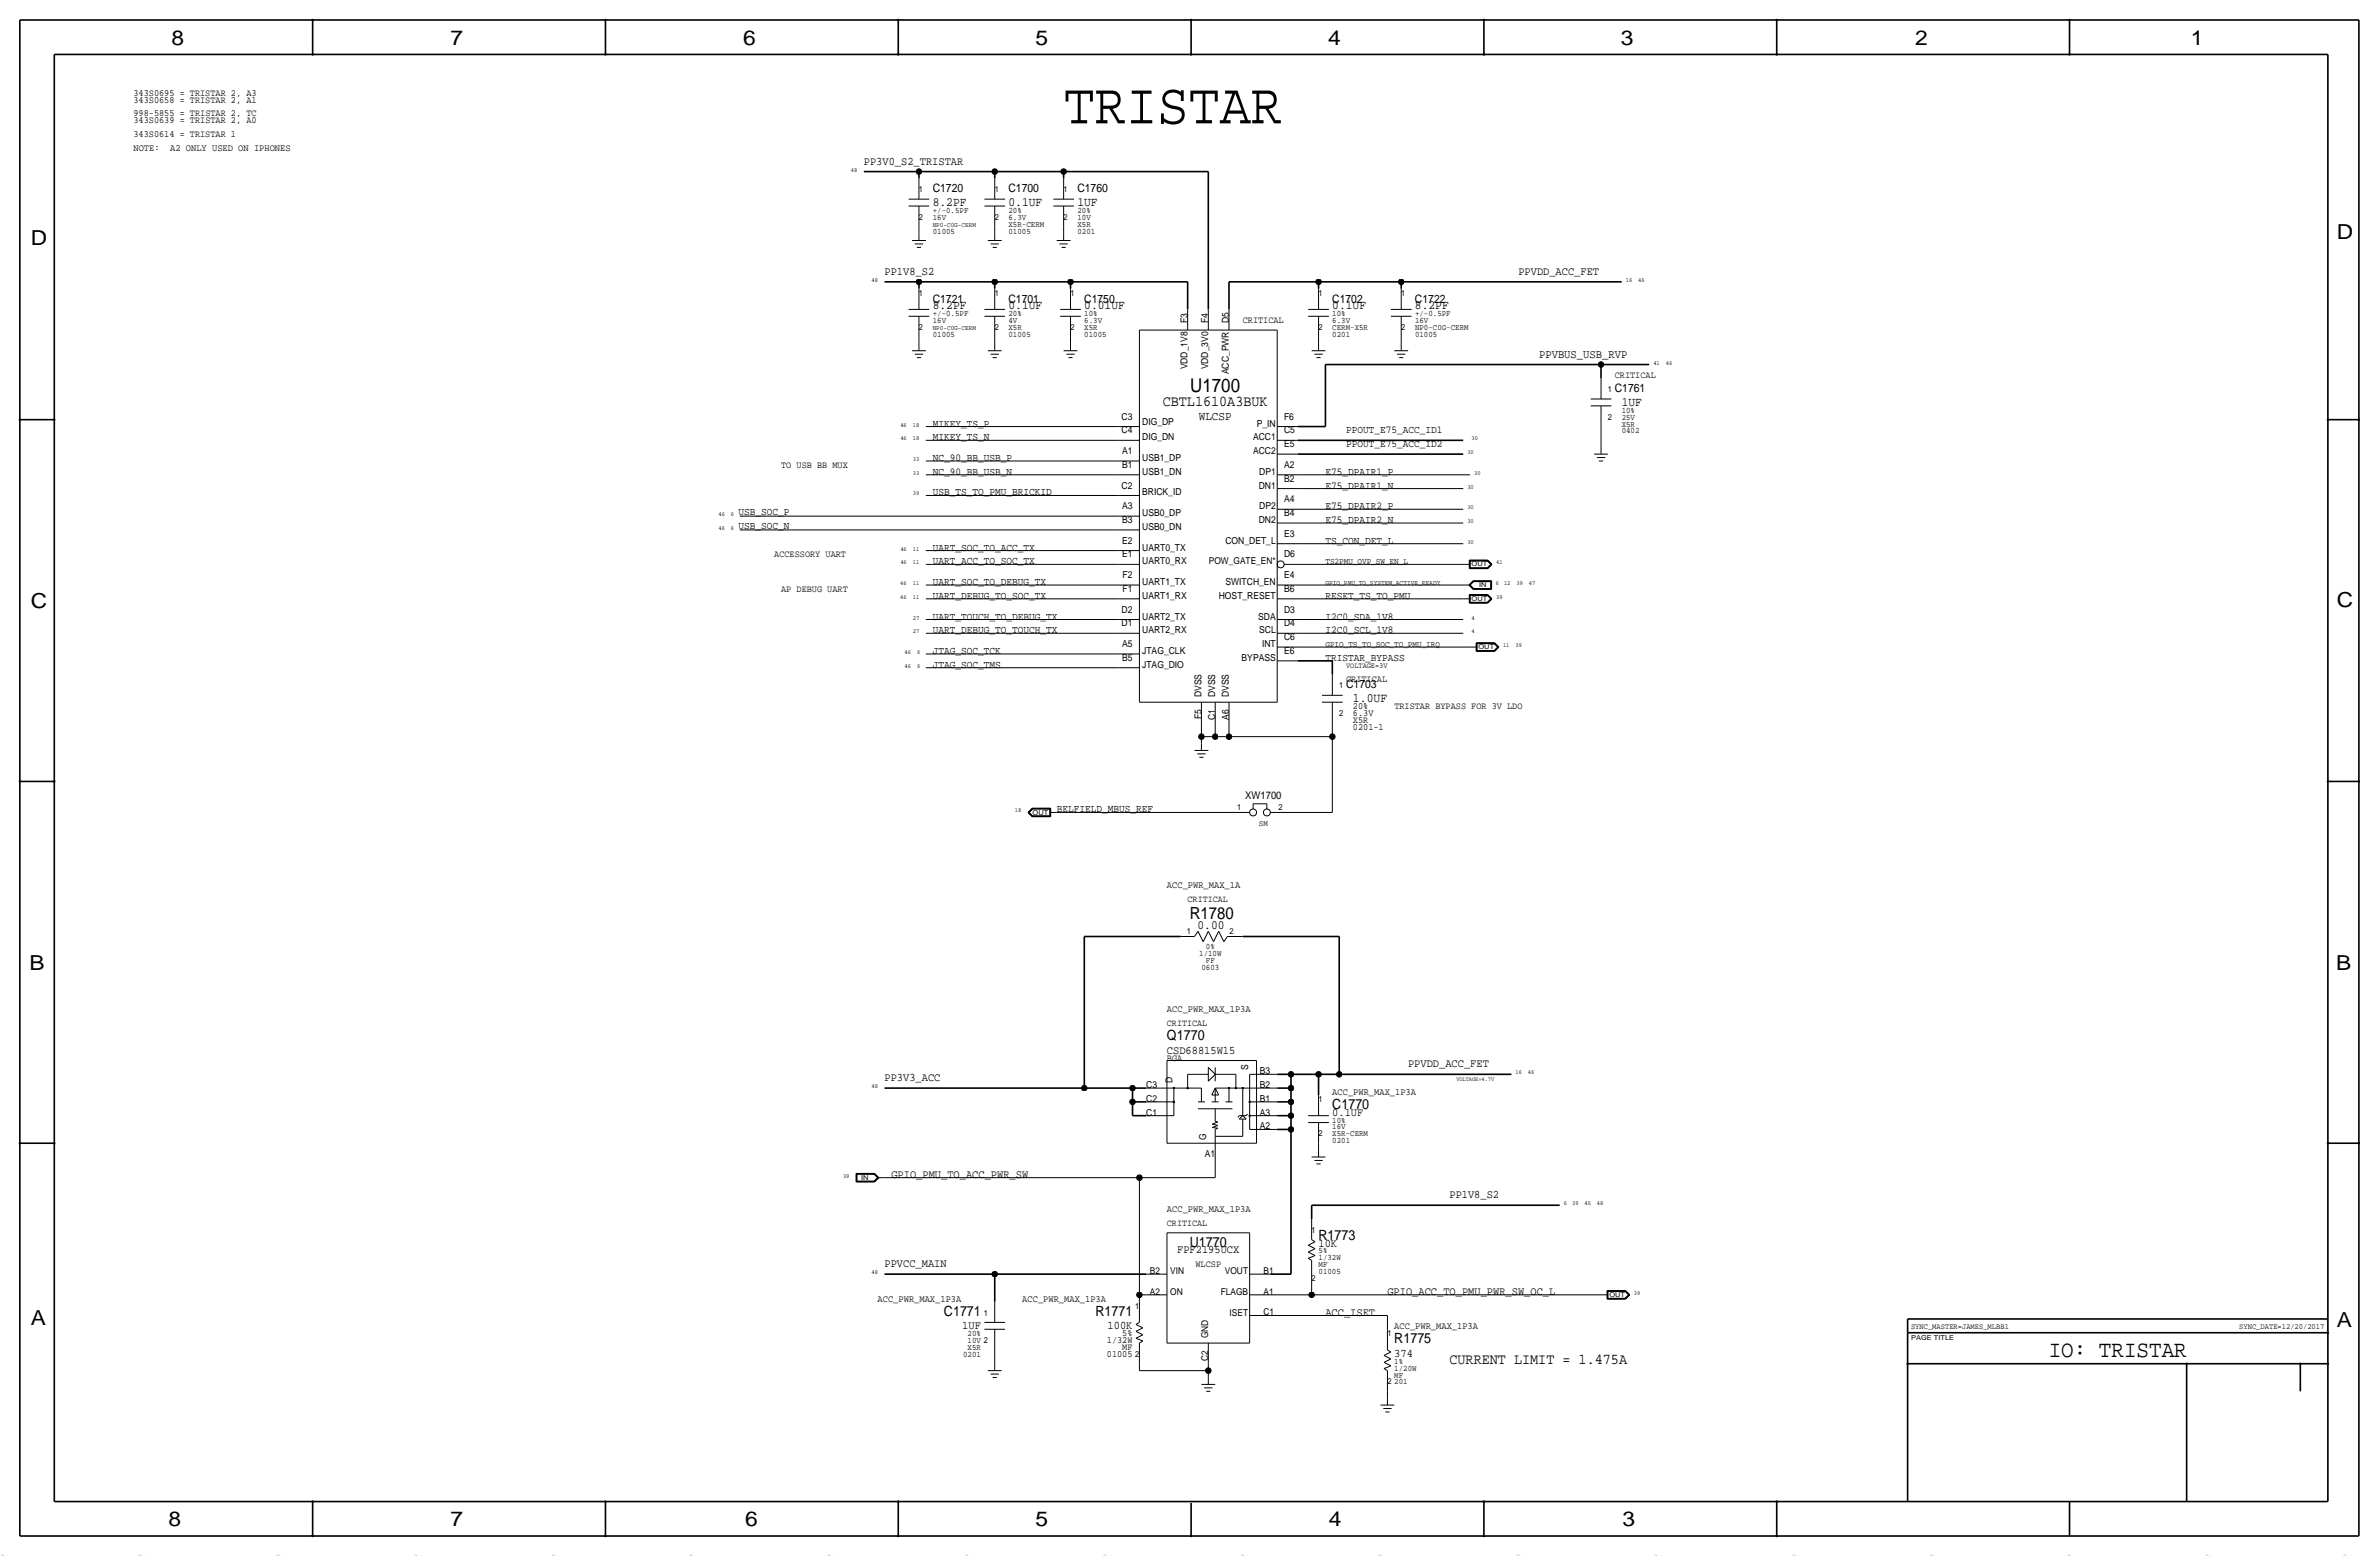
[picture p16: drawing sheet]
<svg xmlns="http://www.w3.org/2000/svg" width="877mm" height="574mm" viewBox="0 0 877 574" stroke-linecap="round" stroke-linejoin="round" font-family="sans-serif">
<defs><g id="words">
<text font-size="21.5" x="392.1" y="45.5">TRISTAR</text>
<text font-size="8.6" x="755.3" y="500.1">IO: TRISTAR</text>
<g font-size="7.6">
<text x="63.2" y="16.5">8</text>
<text x="166.1" y="16.5">7</text>
<text x="274" y="16.5">6</text>
<text x="381.7" y="16.5">5</text>
<text x="489.7" y="16.5">4</text>
<text x="597.6" y="16.5">3</text>
<text x="706.1" y="16.5">2</text>
<text x="807.7" y="16.5">1</text>
<text x="861.5" y="88.1">D</text>
<text x="11.4" y="90.4">D</text>
<text x="11.4" y="224.3">C</text>
<text x="861.5" y="223.8">C</text>
<text x="10.8" y="357.6">B</text>
<text x="861.3" y="357.4">B</text>
<text x="11.3" y="488.4">A</text>
<text x="861.5" y="489.2">A</text>
<text x="62.2" y="562.6">8</text>
<text x="166" y="562.6">7</text>
<text x="274.8" y="562.6">6</text>
<text x="381.7" y="562.6">5</text>
<text x="489.9" y="562.6">4</text>
<text x="598.1" y="562.6">3</text>
</g>
<text font-size="7" x="438.8" y="144.5">U1700</text>
<text font-size="6.2" x="438.6" y="338.8">R1780</text>
<g font-size="5.6">
<text x="428.7" y="149.6">CBTL1610A3BUK</text>
<text x="534.4" y="502.7">CURRENT LIMIT = 1.475A</text>
</g>
<g font-size="5.2">
<text x="430.2" y="383.3">Q1770</text>
<text x="491.2" y="408.7">C1770</text>
<text x="438.6" y="459.5">U1770</text>
<text x="486.1" y="456.9">R1773</text>
<text x="348" y="484.9">C1771</text>
<text x="403.9" y="484.9">R1771</text>
<text x="514" y="495">R1775</text>
</g>
<g font-size="4.7">
<text x="343.9" y="75.9">8.2PF</text>
<text x="371.8" y="75.9">0.1UF</text>
<text x="397.2" y="75.9">1UF</text>
<text x="343.9" y="114">8.2PF</text>
<text x="371.8" y="114">0.1UF</text>
<text x="399.7" y="114">0.01UF</text>
<text x="491.2" y="114">0.1UF</text>
<text x="521.7" y="114">8.2PF</text>
<text x="597.9" y="149.6">1UF</text>
<text x="498.8" y="258.8">1.0UF</text>
<text x="441.5" y="342.4">0.00</text>
</g>
<text font-size="4.5" x="442" y="154.7">WLCSP</text>
<text font-size="4.4" x="567.4" y="131.8">PPVBUS_USB_RVP</text>
<g font-size="4.3">
<text x="318.5" y="60.7">PP3V0_S2_TRISTAR</text>
<text x="343.9" y="70.9">C1720</text>
<text x="371.8" y="70.9">C1700</text>
<text x="397.2" y="70.9">C1760</text>
<text x="326.1" y="101.3">PP1V8_S2</text>
<text x="559.8" y="101.3">PPVDD_ACC_FET</text>
<text x="343.9" y="111.5">C1721</text>
<text x="371.8" y="111.5">C1701</text>
<text x="399.7" y="111.5">C1750</text>
<text x="491.2" y="111.5">C1702</text>
<text x="521.7" y="111.5">C1722</text>
<text x="595.3" y="144.5">C1761</text>
<text x="496.3" y="253.7">C1703</text>
<text x="430.2" y="388.4">CSD68815W15</text>
<text x="519.1" y="393.4">PPVDD_ACC_FET</text>
<text x="326.1" y="398.5">PP3V3_ACC</text>
<text x="491.2" y="411.2">0.1UF</text>
<text x="328.6" y="434.1">GPIO_PMU_TO_ACC_PWR_SW</text>
<text x="534.4" y="441.7">PP1V8_S2</text>
<text x="486.1" y="459.5">10K</text>
<text x="326.1" y="467.1">PPVCC_MAIN</text>
<text x="434" y="462">FPF2195UCX</text>
<text x="511.5" y="477.3">GPIO_ACC_TO_PMU_PWR_SW_OC_L</text>
<text x="488.6" y="484.9">ACC_ISET</text>
<text x="354.8" y="490">1UF</text>
<text x="408.4" y="490">100K</text>
<text x="514" y="500.1">374</text>
</g>
<g font-size="3.9">
<text x="343.9" y="157.2">MIKEY_TS_P</text>
<text x="496.3" y="159.8">PPOUT_E75_ACC_ID1</text>
<text x="343.9" y="162.3">MIKEY_TS_N</text>
<text x="496.3" y="164.8">PPOUT_E75_ACC_ID2</text>
<text x="343.9" y="169.9">NC_90_BB_USB_P</text>
<text x="343.9" y="175">NC_90_BB_USB_N</text>
<text x="488.6" y="175">E75_DPAIR1_P</text>
<text x="343.9" y="182.6">USB_TS_TO_PMU_BRICKID</text>
<text x="488.6" y="180.1">E75_DPAIR1_N</text>
<text x="272.2" y="189.7">USB_SOC_P</text>
<text x="488.6" y="187.7">E75_DPAIR2_P</text>
<text x="272.2" y="194.8">USB_SOC_N</text>
<text x="488.6" y="192.8">E75_DPAIR2_N</text>
<text x="343.9" y="202.9">UART_SOC_TO_ACC_TX</text>
<text x="488.6" y="200.4">TS_CON_DET_L</text>
<text x="343.9" y="208">UART_ACC_TO_SOC_TX</text>
<text x="343.9" y="215.6">UART_SOC_TO_DEBUG_TX</text>
<text x="343.9" y="220.7">UART_DEBUG_TO_SOC_TX</text>
<text x="488.6" y="220.7">RESET_TS_TO_PMU</text>
<text x="343.9" y="233.4">UART_DEBUG_TO_TOUCH_TX</text>
<text x="343.9" y="228.3">UART_TOUCH_TO_DEBUG_TX</text>
<text x="488.6" y="228.3">I2C0_SDA_1V8</text>
<text x="488.6" y="233.4">I2C0_SCL_1V8</text>
<text x="343.9" y="241">JTAG_SOC_TCK</text>
<text x="488.6" y="243.6">TRISTAR_BYPASS</text>
<text x="343.9" y="246.1">JTAG_SOC_TMS</text>
<text x="389.6" y="299.5">BELFIELD_MBUS_REF</text>
<text x="459.1" y="294.4">XW1700</text>
</g>
<g font-size="3.6">
<text x="49.2" y="55.6">NOTE:</text>
<text x="62.7" y="55.6">A2 ONLY USED ON IPHONES</text>
<text x="430.2" y="327.4">ACC_PWR_MAX_1A</text>
<text x="430.2" y="373.1">ACC_PWR_MAX_1P3A</text>
<text x="491.2" y="403.6">ACC_PWR_MAX_1P3A</text>
<text x="430.2" y="446.8">ACC_PWR_MAX_1P3A</text>
<text x="323.5" y="479.8">ACC_PWR_MAX_1P3A</text>
<text x="376.9" y="479.8">ACC_PWR_MAX_1P3A</text>
<text x="514" y="490">ACC_PWR_MAX_1P3A</text>
</g>
<g font-size="3.5">
<text x="49.2" y="35.3">343S0695 = TRISTAR 2, A3</text>
<text x="49.2" y="37.8">343S0658 = TRISTAR 2, A1</text>
<text x="49.2" y="45.5">343S0639 = TRISTAR 2, A0</text>
<text x="49.2" y="42.9">998-5855 = TRISTAR 2, TC</text>
<text x="49.2" y="50.5">343S0614 = TRISTAR 1</text>
<text x="437.8" y="119.1" transform="rotate(-90 437.8 119.1)">F3</text>
<text x="445.5" y="119.1" transform="rotate(-90 445.5 119.1)">F4</text>
<text x="453.1" y="119.1" transform="rotate(-90 453.1 119.1)">D5</text>
<text x="458.2" y="119.1">CRITICAL</text>
<text x="437.8" y="136.2" transform="rotate(-90 437.8 136.2)">VDD_1V8</text>
<text x="445.5" y="136.2" transform="rotate(-90 445.5 136.2)">VDD_3V0</text>
<text x="453.1" y="137.9" transform="rotate(-90 453.1 137.9)">ACC_PWR</text>
<text x="595.3" y="139.4">CRITICAL</text>
<text x="413.5" y="154.7">C3</text>
<text x="473.4" y="154.7">F6</text>
<text x="413.5" y="159.8">C4</text>
<text x="421.1" y="156.7">DIG_DP</text>
<text x="463.3" y="157.2">P_IN</text>
<text x="473.4" y="159.8">C5</text>
<text x="413.7" y="167.4">A1</text>
<text x="421.1" y="162.3">DIG_DN</text>
<text x="462" y="167.4">ACC2</text>
<text x="462" y="162.3">ACC1</text>
<text x="473.4" y="164.8">E5</text>
<text x="288" y="172.5">TO USB BB MUX</text>
<text x="413.7" y="172.5">B1</text>
<text x="421.1" y="169.9">USB1_DP</text>
<text x="473.4" y="172.5">A2</text>
<text x="421.1" y="175">USB1_DN</text>
<text x="464.2" y="175">DP1</text>
<text x="473.4" y="177.5">B2</text>
<text x="413.5" y="180.1">C2</text>
<text x="421.1" y="182.6">BRICK_ID</text>
<text x="464.1" y="180.1">DN1</text>
<text x="473.4" y="185.2">A4</text>
<text x="413.7" y="187.7">A3</text>
<text x="421.1" y="190.2">USB0_DP</text>
<text x="464.2" y="187.7">DP2</text>
<text x="473.4" y="190.2">B4</text>
<text x="413.7" y="192.8">B3</text>
<text x="421.1" y="195.3">USB0_DN</text>
<text x="464.1" y="192.8">DN2</text>
<text x="473.4" y="197.9">E3</text>
<text x="413.7" y="200.4">E2</text>
<text x="421.1" y="202.9">UART0_TX</text>
<text x="451.8" y="200.4">CON_DET_L</text>
<text x="285.4" y="205.5">ACCESSORY UART</text>
<text x="413.7" y="205.5">E1</text>
<text x="421.1" y="208">UART0_RX</text>
<text x="445.7" y="208">POW_GATE_EN*</text>
<text x="473.4" y="205.5">D6</text>
<text x="413.8" y="213.1">F2</text>
<text x="421.1" y="215.6">UART1_TX</text>
<text x="451.8" y="215.6">SWITCH_EN</text>
<text x="473.4" y="213.1">E4</text>
<text x="288" y="218.2">AP DEBUG UART</text>
<text x="413.8" y="218.2">F1</text>
<text x="421.1" y="220.7">UART1_RX</text>
<text x="449.3" y="220.7">HOST_RESET</text>
<text x="473.4" y="218.2">B6</text>
<text x="413.5" y="225.8">D2</text>
<text x="473.4" y="225.8">D3</text>
<text x="413.5" y="230.9">D1</text>
<text x="421.1" y="233.4">UART2_RX</text>
<text x="421.1" y="228.3">UART2_TX</text>
<text x="463.9" y="228.3">SDA</text>
<text x="464.2" y="233.4">SCL</text>
<text x="473.4" y="230.9">D4</text>
<text x="413.7" y="238.5">A5</text>
<text x="465.3" y="238.5">INT</text>
<text x="473.4" y="236">C6</text>
<text x="413.7" y="243.6">B5</text>
<text x="421.1" y="241">JTAG_CLK</text>
<text x="457.7" y="243.6">BYPASS</text>
<text x="473.4" y="241">E6</text>
<text x="421.1" y="246.1">JTAG_DIO</text>
<text x="496.3" y="251.2">CRITICAL</text>
<text x="442.9" y="257" transform="rotate(-90 442.9 257)">DVSS</text>
<text x="448" y="257" transform="rotate(-90 448 257)">DVSS</text>
<text x="453.1" y="257" transform="rotate(-90 453.1 257)">DVSS</text>
<text x="498.8" y="261.4">20%</text>
<text x="498.8" y="263.9">6.3V</text>
<text x="514" y="261.4">TRISTAR BYPASS FOR 3V LDO</text>
<text x="442.9" y="265" transform="rotate(-90 442.9 265)">F5</text>
<text x="448" y="265.4" transform="rotate(-90 448 265.4)">C1</text>
<text x="453.1" y="265.2" transform="rotate(-90 453.1 265.2)">A6</text>
<text x="498.8" y="266.4">X5R</text>
<text x="498.8" y="269">0201-1</text>
<text x="437.8" y="332.5">CRITICAL</text>
<text x="430.2" y="378.2">CRITICAL</text>
<text x="430.2" y="390.9">BGA</text>
<text x="460.2" y="394.3" transform="rotate(-90 460.2 394.3)">S</text>
<text x="464.5" y="396">B3</text>
<text x="422.6" y="401.1">C3</text>
<text x="432.3" y="399.3" transform="rotate(-90 432.3 399.3)">D</text>
<text x="464.5" y="401.1">B2</text>
<text x="422.6" y="406.2">C2</text>
<text x="464.5" y="406.1">B1</text>
<text x="422.6" y="411.2">C1</text>
<text x="464.5" y="411.2">A3</text>
<text x="464.5" y="416.3">A2</text>
<text x="444.7" y="420.3" transform="rotate(-90 444.7 420.3)">G</text>
<text x="444.2" y="426.5">A1</text>
<text x="430.2" y="451.9">CRITICAL</text>
<text x="440.7" y="467.1">WLCSP</text>
<text x="423.9" y="469.6">B2</text>
<text x="431.4" y="469.7">VIN</text>
<text x="451.6" y="469.7">VOUT</text>
<text x="465.8" y="469.6">B1</text>
<text x="423.9" y="477.3">A2</text>
<text x="431.4" y="477.3">ON</text>
<text x="450" y="477.3">FLAGB</text>
<text x="465.8" y="477.3">A1</text>
<text x="453.3" y="484.9">ISET</text>
<text x="465.8" y="484.9">C1</text>
<text x="408.1" y="495">1/32W</text>
<text x="413.7" y="492.5">5%</text>
<text x="413.7" y="497.6">MF</text>
<text x="445.5" y="493.3" transform="rotate(-90 445.5 493.3)">GND</text>
<text x="408.1" y="500.1">01005</text>
<text x="445.5" y="501.5" transform="rotate(-90 445.5 501.5)">C2</text>
</g>
<g font-size="3.2">
<text x="488.6" y="208">TS2PMU_OVP_SW_EN_L</text>
<text x="488.6" y="238.5">GPIO_TS_TO_SOC_TO_PMU_IRQ</text>
</g>
<g font-size="3.1">
<text x="338.8" y="70.9">1</text>
<text x="366.7" y="70.9">1</text>
<text x="392.1" y="70.9">1</text>
<text x="338.8" y="81">2</text>
<text x="343.9" y="81">16V</text>
<text x="343.9" y="78.5">+/-0.5PF</text>
<text x="366.7" y="81">2</text>
<text x="371.8" y="78.5">20%</text>
<text x="371.8" y="81">6.3V</text>
<text x="371.8" y="83.6">X5R-CERM</text>
<text x="392.1" y="81">2</text>
<text x="397.2" y="81">10V</text>
<text x="397.2" y="83.6">X5R</text>
<text x="397.2" y="78.5">20%</text>
<text x="343.9" y="86.1">01005</text>
<text x="371.8" y="86.1">01005</text>
<text x="397.2" y="86.1">0201</text>
<text x="338.8" y="109">1</text>
<text x="366.7" y="109">1</text>
<text x="394.7" y="109">1</text>
<text x="486.1" y="109">1</text>
<text x="516.6" y="109">1</text>
<text x="343.9" y="119.1">16V</text>
<text x="343.9" y="116.6">+/-0.5PF</text>
<text x="371.8" y="116.6">20%</text>
<text x="371.8" y="119.1">4V</text>
<text x="399.7" y="116.6">10%</text>
<text x="399.7" y="119.1">6.3V</text>
<text x="491.2" y="116.6">10%</text>
<text x="491.2" y="119.1">6.3V</text>
<text x="521.7" y="116.6">+/-0.5PF</text>
<text x="521.7" y="119.1">16V</text>
<text x="338.8" y="121.7">2</text>
<text x="343.9" y="124.2">01005</text>
<text x="366.7" y="121.7">2</text>
<text x="371.8" y="121.7">X5R</text>
<text x="371.8" y="124.2">01005</text>
<text x="394.7" y="121.7">2</text>
<text x="399.7" y="121.7">X5R</text>
<text x="399.7" y="124.2">01005</text>
<text x="486.1" y="121.7">2</text>
<text x="491.2" y="124.2">0201</text>
<text x="491.2" y="121.7">CERM-X5R</text>
<text x="516.6" y="121.7">2</text>
<text x="521.7" y="121.7">NP0-C0G-CERM</text>
<text x="521.7" y="124.2">01005</text>
<text x="592.8" y="144.5">1</text>
<text x="592.8" y="154.7">2</text>
<text x="597.9" y="154.7">25V</text>
<text x="597.9" y="152.1">10%</text>
<text x="597.9" y="157.2">X5R</text>
<text x="597.9" y="159.8">0402</text>
<text x="493.7" y="253.7">1</text>
<text x="493.7" y="263.9">2</text>
<text x="456.1" y="298.7">1</text>
<text x="471.4" y="298.7">2</text>
<text x="464.1" y="304.5">SM</text>
<text x="437.6" y="344.4">1</text>
<text x="453.3" y="344.4">2</text>
<text x="442.1" y="352.3">1/10W</text>
<text x="444.6" y="349.8">0%</text>
<text x="442.9" y="357.4">0603</text>
<text x="444.6" y="354.8">FF</text>
<text x="486.1" y="406.1">1</text>
<text x="491.2" y="413.8">10%</text>
<text x="486.1" y="418.8">2</text>
<text x="491.2" y="418.8">X5R-CERM</text>
<text x="491.2" y="416.3">16V</text>
<text x="491.2" y="421.4">0201</text>
<text x="483.6" y="454.4">1</text>
<text x="486.1" y="467.1">MF</text>
<text x="486.1" y="464.6">1/32W</text>
<text x="486.1" y="462">5%</text>
<text x="483.6" y="472.2">2</text>
<text x="486.1" y="469.6">01005</text>
<text x="362.7" y="484.9">1</text>
<text x="418.5" y="482.3">1</text>
<text x="356.7" y="492.5">20%</text>
<text x="356.7" y="497.6">X5R</text>
<text x="356.7" y="495">10V 2</text>
<text x="511.5" y="492.5">1</text>
<text x="355" y="500.1">0201</text>
<text x="418.5" y="500.1">2</text>
<text x="514" y="502.7">1%</text>
<text x="514" y="507.7">MF</text>
<text x="514" y="505.2">1/20W</text>
<text x="511.5" y="510.3">2</text>
<text x="514" y="510.3">201</text>
</g>
<g font-size="2.9">
<text x="496.3" y="246.1">VOLTAGE=3V</text>
<text x="704.5" y="490">SYNC_MASTER=JAMES_MLBB1</text>
<text x="825.6" y="490">SYNC_DATE=12/20/2017</text>
</g>
<g font-size="2.8" fill="#b6b6b4">
<text x="0" y="573.5" transform="rotate(45 0 573.5)">=</text>
<text x="101.6" y="573.5" transform="rotate(45 101.6 573.5)">=</text>
<text x="152.4" y="573.5" transform="rotate(45 152.4 573.5)">=</text>
<text x="203.2" y="573.5" transform="rotate(45 203.2 573.5)">=</text>
<text x="355.6" y="573.5" transform="rotate(45 355.6 573.5)">=</text>
<text x="406.4" y="573.5" transform="rotate(45 406.4 573.5)">=</text>
<text x="457.2" y="573.5" transform="rotate(45 457.2 573.5)">=</text>
<text x="609.6" y="573.5" transform="rotate(45 609.6 573.5)">=</text>
<text x="660.4" y="573.5" transform="rotate(45 660.4 573.5)">=</text>
<text x="711.2" y="573.5" transform="rotate(45 711.2 573.5)">=</text>
<text x="863.6" y="573.5" transform="rotate(45 863.6 573.5)">=</text>
</g>
<text font-size="2.6" x="488.6" y="215.6">GPIO_PMU_TO_SYSTEM_ACTIVE_READY</text>
<g font-size="2.5">
<text x="343.9" y="83.6">NP0-C0G-CERM</text>
<text x="343.9" y="121.7">NP0-C0G-CERM</text>
<text x="542.5" y="208.8">OUT</text>
<text x="542.5" y="221.5">OUT</text>
<text x="545.3" y="216.4">IN</text>
<text x="545.1" y="239.3">OUT</text>
<text x="380.7" y="300.2">OUT</text>
<text x="317.4" y="434.8">IN</text>
<text x="593.3" y="478">OUT</text>
<text x="704.5" y="493.8">PAGE TITLE</text>
</g>
<g font-size="2.3">
<text x="313.6" y="63.2">48</text>
<text x="321.3" y="103.9">48</text>
<text x="599.4" y="103.9">16</text>
<text x="604" y="103.9">46</text>
<text x="609.5" y="134.4">41</text>
<text x="614.1" y="134.4">46</text>
<text x="331.9" y="157.2">46</text>
<text x="336.5" y="157.2">18</text>
<text x="331.9" y="162.3">46</text>
<text x="336.5" y="162.3">18</text>
<text x="541" y="167.4">30</text>
<text x="542.5" y="162.3">30</text>
<text x="336.5" y="169.9">33</text>
<text x="336.5" y="175">33</text>
<text x="543.5" y="175">30</text>
<text x="336.5" y="182.6">39</text>
<text x="541" y="180.1">30</text>
<text x="264.9" y="190.2">46</text>
<text x="269.5" y="190.2">6</text>
<text x="541" y="187.7">30</text>
<text x="264.9" y="195.3">46</text>
<text x="269.5" y="195.3">6</text>
<text x="541" y="192.8">30</text>
<text x="331.9" y="202.9">46</text>
<text x="336.5" y="202.9">11</text>
<text x="541" y="200.4">30</text>
<text x="331.9" y="208">46</text>
<text x="336.5" y="208">11</text>
<text x="551.6" y="208">41</text>
<text x="331.9" y="215.6">46</text>
<text x="336.5" y="215.6">11</text>
<text x="551.4" y="215.6">6</text>
<text x="554.5" y="215.6">12</text>
<text x="559.1" y="215.6">39</text>
<text x="563.6" y="215.6">47</text>
<text x="331.9" y="220.7">46</text>
<text x="336.5" y="220.7">11</text>
<text x="551.6" y="220.7">39</text>
<text x="336.5" y="233.4">27</text>
<text x="336.5" y="228.3">27</text>
<text x="542.5" y="228.3">4</text>
<text x="542.5" y="233.4">4</text>
<text x="554.1" y="238.5">11</text>
<text x="558.7" y="238.5">39</text>
<text x="333.5" y="241">46</text>
<text x="338.1" y="241">6</text>
<text x="333.5" y="246.1">46</text>
<text x="338.1" y="246.1">6</text>
<text x="374.1" y="299.5">18</text>
<text x="558.7" y="396">16</text>
<text x="563.3" y="396">46</text>
<text x="321.3" y="401.1">48</text>
<text x="310.8" y="434.1">39</text>
<text x="576.5" y="444.2">6</text>
<text x="579.6" y="444.2">39</text>
<text x="584.1" y="444.2">45</text>
<text x="588.7" y="444.2">48</text>
<text x="321.3" y="469.6">48</text>
<text x="602.4" y="477.3">39</text>
</g>
<text font-size="2.2" x="536.9" y="398.5">VOLTAGE=4.7V</text>
</g></defs>
<g fill="none" stroke="#000" stroke-width=".6" stroke-linecap="butt">
<path d="M7.3 7.4v558.8zM7.3 7.4h862.3zM115.3 7.4v12.7zM223.2 7.4v12.7zM331.2 7.4v12.7zM439.1 7.4v12.7zM547.1 7.4v12.7zM655 7.4v12.7zM763 7.4v12.7zM869.6 7.4v558.8zM20 20.1v533.4zM20 20.1h838.2z"/>
<path d="M858.2 20.1v533.4zM318.5 63.2h20.3zM338.8 63.2h27.9zM338.8 63.2v2.6zM366.7 63.2h25.4zM366.7 63.2v2.6zM392.1 63.2h53.4zM392.1 63.2v2.6zM445.5 63.2v50.8zM326.1 103.9h12.7zM338.8 103.9v2.5zM338.8 103.9h27.9z"/>
<path d="M366.7 103.9h28zM366.7 103.9v2.5zM394.7 103.9v2.5zM394.7 103.9h43.1zM437.8 103.9v10.1zM453.1 103.9v10.1zM453.1 103.9h33zM486.1 103.9v2.5zM486.1 103.9h30.5zM516.6 103.9v2.5zM516.6 103.9h81.3zM488.6 134.4h101.6z"/>
<path d="M488.6 134.4v22.8zM590.2 134.4v5zM590.2 134.4h17.8zM7.3 154.7h12.7zM478.5 157.2h10.1zM858.2 154.7h11.4zM478.5 167.4h60.9zM478.5 162.3h60.9zM478.5 243.6h12.7zM491.2 243.6v5.1zM7.3 288h12.7zM858.2 288h11.4z"/>
<path d="M399.7 345.2v55.9zM399.7 345.2h35.6zM458.2 345.2h35.5zM493.7 345.2v50.8zM470.9 396h5zM475.9 396v5.1zM475.9 396h10.2zM486.1 396v7.6zM486.1 396h7.6zM493.7 396h63.5zM326.1 401.1h73.6zM399.7 401.1h17.8z"/>
<path d="M417.5 406.1h5.1zM417.5 411.2h5.1zM417.5 401.1v5zM417.5 401.1h5.1zM417.5 406.1v5.1zM470.9 416.3h5zM470.9 411.2h5zM470.9 406.1h5zM470.9 401.1h5zM475.9 416.3v53.3zM475.9 411.2v5.1zM475.9 406.1v5.1z"/>
<path d="M475.9 401.1v5zM7.3 421.4h12.7zM858.2 421.4h11.4zM483.6 444.2h91.4zM483.6 444.2v5.1zM326.1 469.6h40.6zM366.7 469.6h55.9zM366.7 469.6v10.2zM468.3 469.6h7.6zM703.3 491.2h154.9zM703.3 486.2h154.9zM703.3 486.2v5z"/>
<path d="M703.3 491.2v62.3zM703.3 502.7h154.9zM806.1 502.7v50.8zM848.1 502.7v10.1zM20 553.5h838.2zM115.3 553.5v12.7zM223.2 553.5v12.7zM331.2 553.5v12.7zM439.1 554v12.2zM547.1 553.5v12.7zM655 553.5v12.7zM763 553.5v12.7z"/>
<path d="M7.3 566.2h862.3z"/>
</g>
<g fill="none" stroke="#000" stroke-width=".37">
<path d="M335 75.9h7.6zM335 73.4h7.6zM338.8 65.8v7.6zM338.8 75.9v7.7zM362.9 75.9h7.6zM362.9 73.4h7.6zM366.7 65.8v7.6zM366.7 75.9v7.7zM388.3 75.9h7.6zM388.3 73.4h7.6zM392.1 65.8v7.6zM392.1 75.9v7.7z"/>
<path d="M336.2 88.6h5.1zM337.3 89.9h3zM338 91.2h1.5zM338.8 83.6v2.5zM338.8 86.1v2.5zM364.2 88.6h5.1zM365.2 89.9h3.1zM366 91.2h1.5zM366.7 83.6v2.5zM366.7 86.1v2.5zM389.6 88.6h5.1zM390.6 89.9h3.1z"/>
<path d="M391.4 91.2h1.5zM392.1 83.6v2.5zM392.1 86.1v2.5zM335 116.6h7.6zM335 114h7.6zM338.8 106.4v7.6zM338.8 116.6v7.6zM362.9 116.6h7.6zM362.9 114h7.6zM366.7 106.4v7.6zM366.7 116.6v7.6zM390.9 114h7.6z"/>
<path d="M390.9 116.6h7.6zM394.7 106.4v7.6zM394.7 116.6v7.6zM437.8 114v7.7zM445.5 114v7.7zM453.1 114v7.7zM482.3 116.6h7.6zM482.3 114h7.6zM486.1 106.4v7.6zM486.1 116.6v7.6zM512.8 116.6h7.6zM512.8 114h7.6z"/>
<path d="M516.6 106.4v7.6zM516.6 116.6v7.6zM336.2 129.3h5.1zM337.3 130.6h3zM338 131.8h1.5zM338.8 124.2v2.5zM338.8 126.7v2.6zM364.2 129.3h5.1zM365.2 130.6h3.1zM366 131.8h1.5zM366.7 124.2v2.5zM366.7 126.7v2.6z"/>
<path d="M392.1 129.3h5.1zM393.1 130.6h3.1zM393.9 131.8h1.5zM394.7 124.2v2.5zM394.7 126.7v2.6zM420.1 121.7h50.8zM420.1 121.7v137.1zM470.9 121.7v137.1zM483.6 129.3h5zM484.6 130.6h3zM485.3 131.8h1.6zM486.1 124.2v2.5z"/>
<path d="M486.1 126.7v2.6zM514 129.3h5.1zM515.1 130.6h3zM515.8 131.8h1.5zM516.6 124.2v2.5zM516.6 126.7v2.6zM590.2 139.4v7.7zM341.3 157.2h71.1zM412.4 157.2h7.7zM470.9 157.2h7.6zM586.4 149.6h7.7zM586.4 147.1h7.7z"/>
<path d="M590.2 157.2v7.6zM590.2 149.6v7.6zM341.3 175h71.1zM341.3 169.9h71.1zM341.3 162.3h71.1zM412.4 169.9h7.6zM412.4 162.3h7.7zM412.4 175h7.7zM470.9 162.3h7.6zM470.9 167.4h7.6zM470.9 175h7.6zM478.5 175h63.5z"/>
<path d="M587.7 167.4h5.1zM588.7 168.7h3.1zM589.5 169.9h1.5zM590.2 164.8v2.6zM272.7 195.3h139.7zM272.7 190.2h139.7zM341.3 182.6h71.1zM412.4 190.2h7.7zM412.4 182.6h7.7zM412.4 195.3h7.7zM470.9 180.1h7.6zM470.9 187.7h7.6z"/>
<path d="M470.9 192.8h7.6zM478.5 187.7h60.9zM478.5 180.1h60.9zM478.5 192.8h60.9zM341.3 215.6h71.1zM341.3 208h71.1zM341.3 202.9h71.1zM412.4 202.9h7.7zM412.4 215.6h7.7zM412.4 208h7.7zM470.9 215.6h7.6zM470.9 200.4h7.6z"/>
<path d="M473.4 208h5.1zM478.5 208h60.9zM478.5 215.6h60.9zM478.5 200.4h60.9zM539.4 215.6h2.6zM539.4 208h2.6zM541.5 215.6l1.6 1.6zM541.7 219.2v3.1zM541.7 215.6l1.5-1.4zM541.7 206.5v3.1zM541.7 209.6h6.8zM541.7 219.2h6.8z"/>
<path d="M541.7 206.5h6.8zM541.7 215.6l1.5 1.5zM541.8 219.3h6.6zM541.8 206.6h6.6zM541.8 219.3v2.9zM541.8 206.6v2.9zM541.8 209.5h6.6zM541.8 215.6l1.4 1.4zM541.9 219.4h6.5zM541.9 206.7h6.5zM541.9 219.4v2.7zM541.9 206.7v2.7z"/>
<path d="M541.9 209.4h6.5zM542 215.6l1.3 1.3zM542 219.5h6.3zM542 206.8h6.3zM542 219.5v2.5zM542 215.6l1.3-1.2zM542 206.8v2.5zM542 209.3h6.3zM543.1 214.1h6.8zM543.1 214.1l-1.6 1.5zM543.1 217.2h6.8zM543.2 217.1h6.6z"/>
<path d="M543.2 214.2h6.6zM543.2 217h6.5zM543.2 214.3l-1.4 1.3zM543.2 214.3h6.5zM543.3 214.4h6.3zM543.3 216.9h6.3zM548.3 219.5l1.3 1.2zM548.3 206.8l1.3 1.2zM548.3 209.3l1.3-1.3zM548.4 219.4l1.4 1.3zM548.4 206.7l1.4 1.3zM548.4 209.5l1.5-1.5z"/>
<path d="M548.4 219.3l1.5 1.4zM548.4 206.6l1.5 1.4zM548.5 219.2l1.6 1.5zM548.5 206.5l1.6 1.5zM548.5 209.6l1.6-1.6zM549.6 214.4v2.5zM549.7 214.3v2.7zM549.8 208l-1.4 1.4zM549.8 214.2v2.9zM549.9 214.1v3.1zM341.3 228.3h71.1zM341.3 233.4h71.1z"/>
<path d="M341.3 220.7h71.1zM412.4 228.3h7.7zM412.4 220.7h7.7zM412.4 233.4h7.7zM470.9 233.4h7.6zM470.9 238.5h7.6zM470.9 228.3h7.6zM470.9 220.7h7.6zM478.5 238.5h63.5zM478.5 233.4h60.9zM478.5 228.3h60.9zM478.5 220.7h60.9z"/>
<path d="M539.4 220.7h2.6zM541.7 222.3h6.8zM541.8 222.2h6.6zM541.9 222.1h6.5zM542 238.5h2.5zM542 222h6.3zM544.2 236.9v3.2zM544.2 236.9h6.8zM544.3 237h6.7zM544.3 237v3zM544.3 240h6.7zM544.4 237.1h6.5z"/>
<path d="M544.4 237.1v2.8zM544.4 239.9h6.5zM544.5 237.2h6.4zM544.5 237.2v2.6zM544.5 239.8h6.4zM548.3 222l1.3-1.3zM548.4 222.1l1.4-1.4zM548.4 222.2l1.5-1.5zM550.1 220.7l-1.6 1.6zM550.9 237.2l1.2 1.3zM550.9 239.8l1.2-1.3zM550.9 239.9l1.4-1.4z"/>
<path d="M550.9 237.1l1.4 1.4zM551 240l1.4-1.5zM551 237l1.4 1.5zM551 236.9l1.6 1.6zM341.3 246.1h71.1zM341.3 241h71.1zM412.4 241h7.7zM412.4 246.1h7.7zM420.1 258.8h50.8zM442.9 258.8v7.6zM448 258.8v7.6zM453.1 258.8v7.6z"/>
<path d="M470.9 243.6h7.6zM487.4 258.8h7.6zM487.4 256.3h7.6zM491.2 248.7v7.6zM491.2 258.8v7.6zM544.2 240.1h6.8zM551 240.1l1.6-1.6zM440.4 276.6h5.1zM441.4 277.9h3.1zM442.2 279.1h1.5zM442.9 266.4v5.1zM442.9 271.5h5.1z"/>
<path d="M442.9 271.5v2.6zM442.9 274.1v2.5zM448 271.5h5.1zM448 266.4v5.1zM453.1 271.5h38.1zM453.1 266.4v5.1zM491.2 266.4v5.1zM491.2 271.5v28zM379 299.5l1.5 1.5zM379 299.5l1.5-1.6zM379.1 299.5l1.5-1.5zM379.1 299.5l1.5 1.4z"/>
<path d="M379.3 299.5l1.3-1.4zM379.3 299.5l1.3 1.3zM379.4 299.5l1.3 1.2zM379.4 299.5l1.3-1.3zM380.5 297.9h6.8zM380.6 298h6.6zM380.6 298.1h6.5zM380.7 298.2h6.3zM387 299.5h2.6zM387 298.2v2.5zM387.1 298.1v2.7zM387.2 298v2.9z"/>
<path d="M387.3 297.9v3.1zM389.6 299.5h63.5zM453.1 299.5h7.6zM462 296.3h5.1zM462 296.3v1.9zM467.1 296.3v1.9zM468.3 299.5h7.6zM475.9 299.5h15.3zM380.5 301h6.8zM380.6 300.9h6.6zM380.6 300.8h6.5zM380.7 300.7h6.3z"/>
<path d="M435.3 345.2h5.1zM441.7 343.3l1.9 3.8zM441.7 343.3l-1.3 1.9zM445.5 343.3l-1.9 3.8zM445.5 343.3l1.9 3.8zM449.3 343.3l-1.9 3.8zM449.3 343.3l1.9 3.8zM452.5 345.2h5.7zM452.5 345.2l-1.3 1.9zM430.2 390.9h33zM430.2 390.9v30.5zM437.8 396h7.7z"/>
<path d="M437.8 396v5.1zM445.5 393.4l2.5 2.6zM445.5 393.4v5.1zM448 393.4v5.1zM448 396l-2.5 2.5zM448 396h7.6zM455.6 396v5.1zM460.7 396v20.3zM460.7 396h10.2zM463.2 390.9v30.5zM422.6 406.1h10.2zM422.6 401.1h20.3z"/>
<path d="M422.6 411.2h10.2zM432.8 401.1v10.1zM441.7 406.1h2.5zM441.7 408.7h12.7zM442.9 401.1v5zM446.7 406.1h2.6zM446.7 403.6h2.6zM446.9 414.3l2.1-.7zM446.9 415.6l2.1-.8zM446.9 414.3l2.1 .5zM446.9 415.6l2.1 .2zM448 413.3l1 .3z"/>
<path d="M448 401.1v5zM448 408.7v4.6zM448 416.3l1-.5zM448 418.9v10.1zM448 416.3v2.5zM448 418.9h.1M448 401.1l-1.3 2.5zM448 401.1h22.9zM448 418.8h10.2zM448 401.1l1.3 2.5zM451.8 406.1h2.6zM453.1 401.1v5z"/>
<path d="M456.9 411.2h2.5zM456.9 412.5h2.5zM456.9 411.2l-.6 .6zM456.9 412.5l1.3-1.3zM458.2 411.2l1.2 1.3zM458.2 412.5v6.3zM458.2 401.1v10.1zM459.9 410.6l-.5 .6zM460.7 411.2h10.2zM460.7 406.1h10.2zM460.7 416.3h10.2zM482.3 413.8h7.6z"/>
<path d="M482.3 411.2h7.6zM486.1 403.6v7.6zM486.1 413.8v7.6zM315.6 432.5v3.2zM315.6 435.7h6.8zM315.6 432.5h6.8zM315.7 432.6h6.7zM315.7 432.6v3zM315.7 435.6h6.7zM315.8 432.7v2.8zM315.8 435.5h6.5zM315.8 432.7h6.5z"/>
<path d="M315.9 432.8h6.4zM315.9 432.8v2.6zM315.9 435.4h6.4zM322.3 432.8l1.2 1.3zM322.3 435.4l1.2-1.3zM322.3 435.5l1.4-1.4zM322.3 432.7l1.4 1.4zM322.4 435.6l1.4-1.5zM322.4 432.6l1.4 1.5zM322.4 432.5l1.6 1.6zM322.4 435.7l1.6-1.6zM323.5 434.1h2.6z"/>
<path d="M326.1 434.1h94zM420.1 434.1h27.9zM420.1 434.1v43.2zM430.2 421.4h33zM448 429v5.1zM483.6 426.5h5zM484.6 427.7h3zM485.3 429h1.6zM486.1 421.4v2.5zM486.1 423.9v2.6zM430.2 454.4h30.5zM430.2 454.4v40.6z"/>
<path d="M460.7 454.4v40.6zM482.3 459l2.5-1.3zM482.3 459l2.5 1.2zM483.6 449.3v7.6zM483.6 456.9l1.2 .8zM366.7 479.8v7.6zM420.1 477.3h2.5zM420.1 477.3v2.5zM420.1 479.8v7.6zM422.6 469.6h7.6zM422.6 477.3h7.6zM460.7 477.3h7.6z"/>
<path d="M460.7 469.6h7.6zM468.3 477.3h15.3zM482.3 463.8l2.5-1zM482.3 461.5l2.5-1.3zM482.3 463.8l1.3 .8zM482.3 461.5l2.5 1.3zM483.6 472.2v5.1zM483.6 477.3h106.6zM483.6 464.6v7.6zM590.2 477.3h2.6zM592.5 475.7v3.1zM592.5 478.8h6.8z"/>
<path d="M592.5 475.7h6.8zM592.6 475.8h6.6zM592.6 475.8v2.9zM592.6 478.7h6.6zM592.7 475.9h6.5zM592.7 475.9v2.7zM592.7 478.6h6.5zM592.8 476h6.3zM592.8 476v2.5zM592.8 478.5h6.3zM599.1 476l1.3 1.3zM599.1 478.5l1.3-1.2z"/>
<path d="M599.2 475.9l1.4 1.4zM599.2 478.7l1.5-1.4zM599.2 475.8l1.5 1.5zM599.3 475.7l1.6 1.6zM599.3 478.8l1.6-1.5zM600.6 477.3l-1.4 1.3zM362.9 487.4h7.6zM362.9 490h7.6zM366.7 497.6v5.1zM366.7 490v7.6zM418.8 493.3l2.5-1.3zM418.8 490.7l2.5-1.2z"/>
<path d="M418.8 488.2l1.3-.8zM418.8 493.3l2.5 1zM418.8 490.7l2.5 1.3zM418.8 488.2l2.5 1.3zM420.1 495l1.2-.7zM420.1 495v7.7zM430.2 495h30.5zM445.5 495v7.7zM460.7 484.9h7.6zM468.3 484.9h43.2zM510.2 499.6l2.6 1.3zM510.2 499.6l2.6-1.3z"/>
<path d="M511.5 484.9v5.1zM511.5 490v7.6zM511.5 497.6l1.3 .7zM364.2 505.2h5.1zM365.2 506.5h3.1zM366 507.7h1.5zM366.7 502.7v2.5zM420.1 505.2h25.4zM420.1 502.7v2.5zM442.9 510.3h5.1zM443.9 511.6h3.1zM444.7 512.8h1.5z"/>
<path d="M445.5 505.2v2.5zM445.5 502.7v2.5zM445.5 507.7v2.6zM509 517.9h5zM510 519.2h3zM510.2 504.4l1.3 .8zM510.2 502.2l2.6 1.2zM510.2 504.4l2.6-1zM510.2 502.2l2.6-1.3zM511.5 512.8v2.6zM511.5 515.4v2.5zM511.5 505.2v7.6z"/>
<path d="M510.7 520.4h1.6z"/>
<circle cx="472.1" cy="208" r="1.28"/>
<circle cx="462" cy="299.5" r="1.28"/>
<circle cx="467.1" cy="299.5" r="1.28"/>
</g>
<g fill="#000" stroke="#000" stroke-width=".37">
<path d="M115.1 7.2h.4v.3h-.4zM115.1 19.9h.4v.3h-.4zM223 7.2h.4v.3h-.4zM223 19.9h.4v.3h-.4zM331 19.9h.4v.3h-.4zM331 7.2h.4v.3h-.4zM438.9 7.2h.4v.3h-.4zM438.9 19.9h.4v.3h-.4zM546.9 7.2h.4v.3h-.4zM546.9 19.9h.4v.3h-.4zM654.8 19.9h.4v.3h-.4zM654.8 7.2h.4v.3h-.4z"/>
<path d="M762.8 19.9h.4v.3h-.4zM762.8 7.2h.4v.3h-.4zM7.1 154.5h.4v.4h-.4zM19.8 154.5h.4v.4h-.4zM858 154.5h.4v.4h-.4zM869.5 154.5h.3v.4h-.3zM7.1 287.9h.4v.3h-.4zM19.8 287.9h.4v.3h-.4zM858 287.9h.4v.3h-.4zM869.5 287.9h.3v.3h-.3zM432.6 400.9h.4v.3h-.4zM432.6 406h.4v.3h-.4z"/>
<path d="M437.7 400.9h.3v.3h-.3zM452.9 400.9h.4v.3h-.4zM455.4 400.9h.4v.3h-.4zM458 400.9h.4v.3h-.4zM460.5 406h.4v.3h-.4zM460.5 411.1h.4v.3h-.4zM7.1 421.2h.4v.4h-.4zM19.8 421.2h.4v.4h-.4zM858 421.2h.4v.4h-.4zM869.5 421.2h.3v.4h-.3zM858 491.1h.4v.3h-.4zM703.1 502.5h.4v.3h-.4z"/>
<path d="M806 502.5h.3v.3h-.3zM847.9 502.5h.3v.3h-.3zM858 502.5h.4v.3h-.4zM115.1 553.3h.4v.3h-.4zM223 553.3h.4v.3h-.4zM331 553.3h.4v.3h-.4zM546.9 553.3h.4v.3h-.4zM654.8 553.3h.4v.3h-.4zM115.1 566h.4v.3h-.4zM223 566h.4v.3h-.4zM331 566h.4v.3h-.4zM438.9 566h.4v.3h-.4z"/>
<path d="M546.9 566h.4v.3h-.4zM654.8 566h.4v.3h-.4z"/>
<circle cx="338.8" cy="63.2" r="1.02"/>
<circle cx="366.7" cy="63.2" r="1.02"/>
<circle cx="392.1" cy="63.2" r="1.02"/>
<circle cx="338.8" cy="103.9" r="1.02"/>
<circle cx="366.7" cy="103.9" r="1.02"/>
<circle cx="394.7" cy="103.9" r="1.02"/>
<circle cx="486.1" cy="103.9" r="1.02"/>
<circle cx="516.6" cy="103.9" r="1.02"/>
<circle cx="590.2" cy="134.4" r="1.02"/>
<circle cx="442.9" cy="271.5" r="1.02"/>
<circle cx="448" cy="271.5" r="1.02"/>
<circle cx="453.1" cy="271.5" r="1.02"/>
<circle cx="491.2" cy="271.5" r="1.02"/>
<circle cx="475.9" cy="396" r="1.02"/>
<circle cx="486.1" cy="396" r="1.02"/>
<circle cx="493.7" cy="396" r="1.02"/>
<circle cx="399.7" cy="401.1" r="1.02"/>
<circle cx="417.5" cy="406.1" r="1.02"/>
<circle cx="417.5" cy="401.1" r="1.02"/>
<circle cx="475.9" cy="406.1" r="1.02"/>
<circle cx="475.9" cy="401.1" r="1.02"/>
<circle cx="475.9" cy="416.3" r="1.02"/>
<circle cx="475.9" cy="411.2" r="1.02"/>
<circle cx="420.1" cy="434.1" r="1.02"/>
<circle cx="366.7" cy="469.6" r="1.02"/>
<circle cx="420.1" cy="477.3" r="1.02"/>
<circle cx="483.6" cy="477.3" r="1.02"/>
<circle cx="445.5" cy="505.2" r="1.02"/>
</g>
<use href="#words"/>
</svg>
